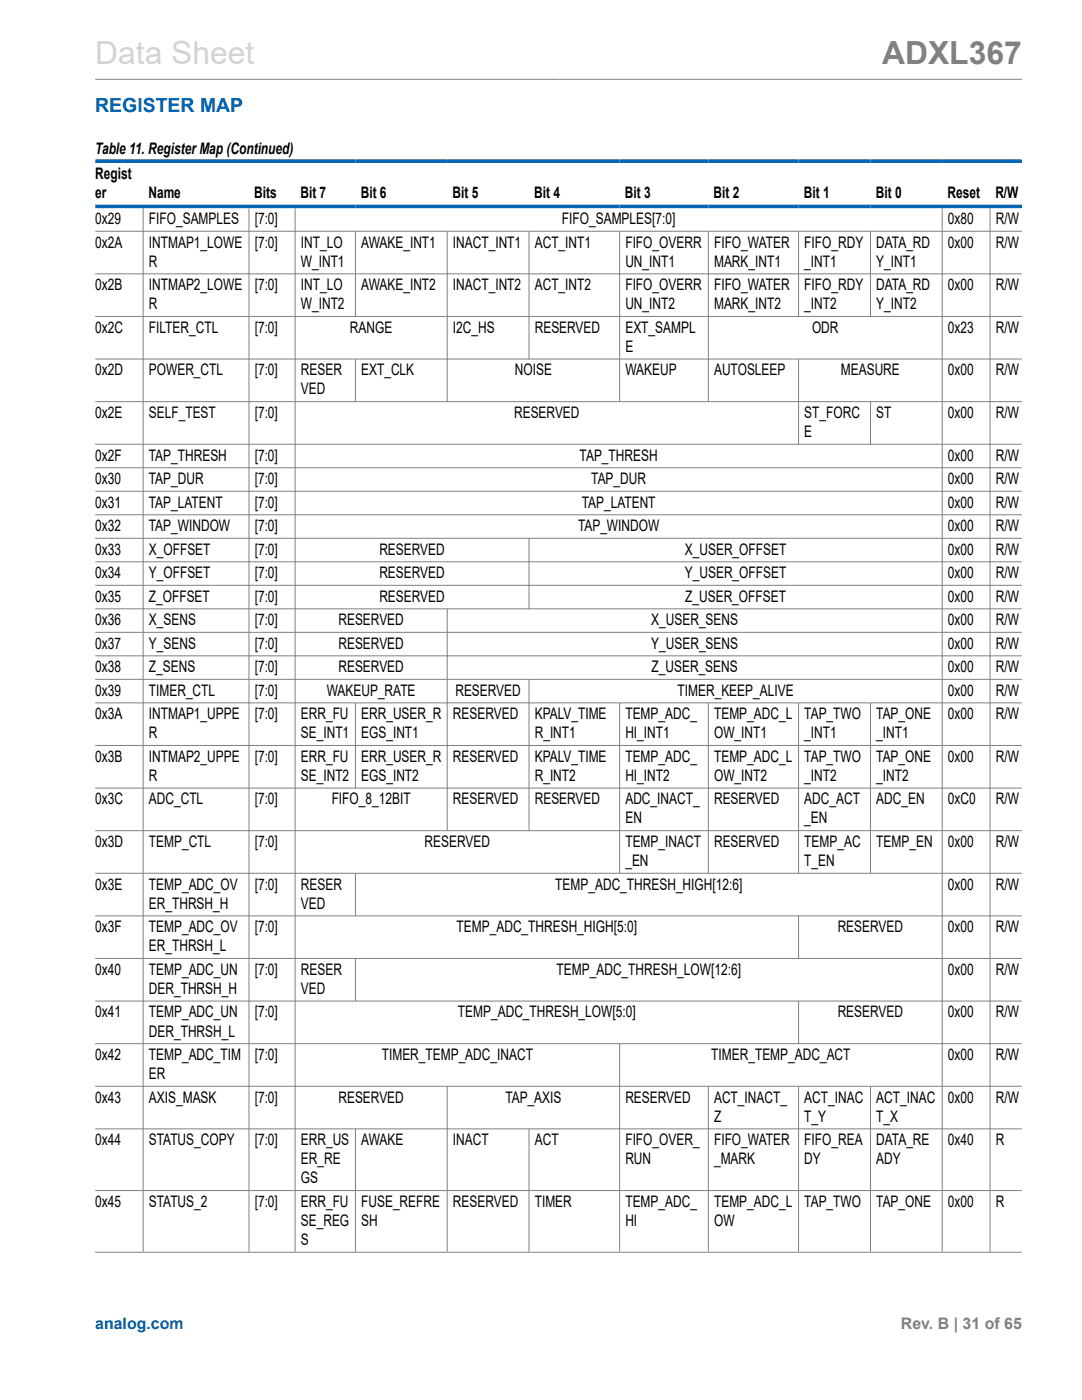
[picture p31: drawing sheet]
<svg xmlns="http://www.w3.org/2000/svg" width="216mm" height="279mm" viewBox="0 0 216 279" stroke-linecap="round" stroke-linejoin="round" font-family="sans-serif">
<defs><g id="words">
<text font-size="6.3" fill="#d3d3d3" x="19" y="12.7">Data Sheet</text>
<text font-size="6.3" fill="#808080" x="176" y="12.7">ADXL367</text>
<text font-size="3.9" fill="#0067b8" x="19" y="22.3">REGISTER MAP</text>
<g font-size="3.2">
<text x="19" y="30.8">Table 11. Register Map (Continued)</text>
<text x="19" y="35.7">Regist</text>
<text x="19" y="39.5">er</text>
<text x="29.6" y="39.5">Name</text>
<text x="50.7" y="39.5">Bits</text>
<text x="59.9" y="39.5">Bit 7</text>
<text x="72" y="39.5">Bit 6</text>
<text x="90.3" y="39.5">Bit 5</text>
<text x="106.6" y="39.5">Bit 4</text>
<text x="124.7" y="39.5">Bit 3</text>
<text x="142.4" y="39.5">Bit 2</text>
<text x="160.4" y="39.5">Bit 1</text>
<text x="174.8" y="39.5">Bit 0</text>
<text x="189.1" y="39.5">Reset</text>
<text x="198.6" y="39.5">R/W</text>
<text x="19" y="44.7">0x29</text>
<text x="29.7" y="44.7">FIFO_SAMPLES</text>
<text x="50.8" y="44.7">[7:0]</text>
<text x="112.1" y="44.7">FIFO_SAMPLES[7:0]</text>
<text x="189.2" y="44.7">0x80</text>
<text x="198.7" y="44.7">R/W</text>
<text x="19" y="49.4">0x2A</text>
<text x="29.7" y="49.4">INTMAP1_LOWE</text>
<text x="29.7" y="53.2">R</text>
<text x="50.8" y="49.4">[7:0]</text>
<text x="60" y="49.4">INT_LO</text>
<text x="60" y="53.2">W_INT1</text>
<text x="72.1" y="49.4">AWAKE_INT1</text>
<text x="90.4" y="49.4">INACT_INT1</text>
<text x="106.7" y="49.4">ACT_INT1</text>
<text x="124.8" y="49.4">FIFO_OVERR</text>
<text x="124.8" y="53.2">UN_INT1</text>
<text x="142.5" y="49.4">FIFO_WATER</text>
<text x="142.5" y="53.2">MARK_INT1</text>
<text x="160.5" y="49.4">FIFO_RDY</text>
<text x="160.5" y="53.2">_INT1</text>
<text x="174.9" y="49.4">DATA_RD</text>
<text x="174.9" y="53.2">Y_INT1</text>
<text x="189.2" y="49.4">0x00</text>
<text x="198.7" y="49.4">R/W</text>
<text x="19" y="57.9">0x2B</text>
<text x="29.7" y="57.9">INTMAP2_LOWE</text>
<text x="50.8" y="57.9">[7:0]</text>
<text x="60" y="57.9">INT_LO</text>
<text x="72.1" y="57.9">AWAKE_INT2</text>
<text x="90.4" y="57.9">INACT_INT2</text>
<text x="106.7" y="57.9">ACT_INT2</text>
<text x="124.8" y="57.9">FIFO_OVERR</text>
<text x="142.5" y="57.9">FIFO_WATER</text>
<text x="160.5" y="57.9">FIFO_RDY</text>
<text x="174.9" y="57.9">DATA_RD</text>
<text x="189.2" y="57.9">0x00</text>
<text x="198.7" y="57.9">R/W</text>
<text x="29.7" y="61.7">R</text>
<text x="60" y="61.7">W_INT2</text>
<text x="124.8" y="61.7">UN_INT2</text>
<text x="142.5" y="61.7">MARK_INT2</text>
<text x="160.5" y="61.7">_INT2</text>
<text x="174.9" y="61.7">Y_INT2</text>
<text x="19" y="66.4">0x2C</text>
<text x="29.7" y="66.4">FILTER_CTL</text>
<text x="50.8" y="66.4">[7:0]</text>
<text x="69.8" y="66.4">RANGE</text>
<text x="90.4" y="66.4">I2C_HS</text>
<text x="106.7" y="66.4">RESERVED</text>
<text x="124.8" y="66.4">EXT_SAMPL</text>
<text x="124.8" y="70.2">E</text>
<text x="162" y="66.4">ODR</text>
<text x="189.2" y="66.4">0x23</text>
<text x="198.7" y="66.4">R/W</text>
<text x="19" y="74.9">0x2D</text>
<text x="29.7" y="74.9">POWER_CTL</text>
<text x="50.8" y="74.9">[7:0]</text>
<text x="60" y="74.9">RESER</text>
<text x="72.1" y="74.9">EXT_CLK</text>
<text x="102.7" y="74.9">NOISE</text>
<text x="124.8" y="74.9">WAKEUP</text>
<text x="142.5" y="74.9">AUTOSLEEP</text>
<text x="167.8" y="74.9">MEASURE</text>
<text x="189.2" y="74.9">0x00</text>
<text x="198.7" y="74.9">R/W</text>
<text x="19" y="83.4">0x2E</text>
<text x="29.7" y="83.4">SELF_TEST</text>
<text x="50.8" y="83.4">[7:0]</text>
<text x="60" y="78.7">VED</text>
<text x="102.6" y="83.4">RESERVED</text>
<text x="160.5" y="83.4">ST_FORC</text>
<text x="174.9" y="83.4">ST</text>
<text x="189.2" y="83.4">0x00</text>
<text x="198.7" y="83.4">R/W</text>
<text x="160.5" y="87.2">E</text>
<text x="19" y="91.9">0x2F</text>
<text x="29.7" y="91.9">TAP_THRESH</text>
<text x="50.8" y="91.9">[7:0]</text>
<text x="115.7" y="91.9">TAP_THRESH</text>
<text x="189.2" y="91.9">0x00</text>
<text x="198.7" y="91.9">R/W</text>
<text x="19" y="96.6">0x30</text>
<text x="19" y="101.3">0x31</text>
<text x="29.7" y="96.6">TAP_DUR</text>
<text x="29.7" y="101.3">TAP_LATENT</text>
<text x="50.8" y="96.6">[7:0]</text>
<text x="50.8" y="101.3">[7:0]</text>
<text x="116.1" y="101.3">TAP_LATENT</text>
<text x="118" y="96.6">TAP_DUR</text>
<text x="189.2" y="96.6">0x00</text>
<text x="189.2" y="101.3">0x00</text>
<text x="198.7" y="96.6">R/W</text>
<text x="198.7" y="101.3">R/W</text>
<text x="19" y="106">0x32</text>
<text x="29.7" y="106">TAP_WINDOW</text>
<text x="50.8" y="106">[7:0]</text>
<text x="115.3" y="106">TAP_WINDOW</text>
<text x="189.2" y="106">0x00</text>
<text x="198.7" y="106">R/W</text>
<text x="19" y="110.7">0x33</text>
<text x="29.7" y="110.7">X_OFFSET</text>
<text x="50.8" y="110.7">[7:0]</text>
<text x="75.7" y="110.7">RESERVED</text>
<text x="136.7" y="110.7">X_USER_OFFSET</text>
<text x="189.2" y="110.7">0x00</text>
<text x="198.7" y="110.7">R/W</text>
<text x="19" y="115.4">0x34</text>
<text x="29.7" y="115.4">Y_OFFSET</text>
<text x="50.8" y="115.4">[7:0]</text>
<text x="75.7" y="115.4">RESERVED</text>
<text x="136.7" y="115.4">Y_USER_OFFSET</text>
<text x="189.2" y="115.4">0x00</text>
<text x="198.7" y="115.4">R/W</text>
<text x="19" y="120.1">0x35</text>
<text x="19" y="124.8">0x36</text>
<text x="29.7" y="120.1">Z_OFFSET</text>
<text x="29.7" y="124.8">X_SENS</text>
<text x="50.8" y="120.1">[7:0]</text>
<text x="50.8" y="124.8">[7:0]</text>
<text x="67.5" y="124.8">RESERVED</text>
<text x="75.7" y="120.1">RESERVED</text>
<text x="130" y="124.8">X_USER_SENS</text>
<text x="136.7" y="120.1">Z_USER_OFFSET</text>
<text x="189.2" y="120.1">0x00</text>
<text x="189.2" y="124.8">0x00</text>
<text x="198.7" y="120.1">R/W</text>
<text x="198.7" y="124.8">R/W</text>
<text x="19" y="129.5">0x37</text>
<text x="29.7" y="129.5">Y_SENS</text>
<text x="50.8" y="129.5">[7:0]</text>
<text x="67.5" y="129.5">RESERVED</text>
<text x="130" y="129.5">Y_USER_SENS</text>
<text x="189.2" y="129.5">0x00</text>
<text x="198.7" y="129.5">R/W</text>
<text x="19" y="134.1">0x38</text>
<text x="29.7" y="134.1">Z_SENS</text>
<text x="50.8" y="134.1">[7:0]</text>
<text x="67.5" y="134.1">RESERVED</text>
<text x="130" y="134.1">Z_USER_SENS</text>
<text x="189.2" y="134.1">0x00</text>
<text x="198.7" y="134.1">R/W</text>
<text x="19" y="138.8">0x39</text>
<text x="19" y="143.5">0x3A</text>
<text x="29.7" y="138.8">TIMER_CTL</text>
<text x="29.7" y="143.5">INTMAP1_UPPE</text>
<text x="50.8" y="138.8">[7:0]</text>
<text x="50.8" y="143.5">[7:0]</text>
<text x="60" y="143.5">ERR_FU</text>
<text x="65.2" y="138.8">WAKEUP_RATE</text>
<text x="72.1" y="143.5">ERR_USER_R</text>
<text x="90.4" y="143.5">RESERVED</text>
<text x="90.9" y="138.8">RESERVED</text>
<text x="106.7" y="143.5">KPALV_TIME</text>
<text x="124.8" y="143.5">TEMP_ADC_</text>
<text x="135.2" y="138.8">TIMER_KEEP_ALIVE</text>
<text x="142.5" y="143.5">TEMP_ADC_L</text>
<text x="160.5" y="143.5">TAP_TWO</text>
<text x="174.9" y="143.5">TAP_ONE</text>
<text x="189.2" y="138.8">0x00</text>
<text x="189.2" y="143.5">0x00</text>
<text x="198.7" y="138.8">R/W</text>
<text x="198.7" y="143.5">R/W</text>
<text x="29.7" y="147.3">R</text>
<text x="60" y="147.3">SE_INT1</text>
<text x="72.1" y="147.3">EGS_INT1</text>
<text x="106.7" y="147.3">R_INT1</text>
<text x="124.8" y="147.3">HI_INT1</text>
<text x="142.5" y="147.3">OW_INT1</text>
<text x="160.5" y="147.3">_INT1</text>
<text x="174.9" y="147.3">_INT1</text>
<text x="19" y="152">0x3B</text>
<text x="29.7" y="152">INTMAP2_UPPE</text>
<text x="29.7" y="155.8">R</text>
<text x="50.8" y="152">[7:0]</text>
<text x="60" y="152">ERR_FU</text>
<text x="60" y="155.8">SE_INT2</text>
<text x="72.1" y="152">ERR_USER_R</text>
<text x="72.1" y="155.8">EGS_INT2</text>
<text x="90.4" y="152">RESERVED</text>
<text x="106.7" y="152">KPALV_TIME</text>
<text x="106.7" y="155.8">R_INT2</text>
<text x="124.8" y="152">TEMP_ADC_</text>
<text x="124.8" y="155.8">HI_INT2</text>
<text x="142.5" y="152">TEMP_ADC_L</text>
<text x="142.5" y="155.8">OW_INT2</text>
<text x="160.5" y="152">TAP_TWO</text>
<text x="160.5" y="155.8">_INT2</text>
<text x="174.9" y="152">TAP_ONE</text>
<text x="174.9" y="155.8">_INT2</text>
<text x="189.2" y="152">0x00</text>
<text x="198.7" y="152">R/W</text>
<text x="19" y="160.5">0x3C</text>
<text x="29.7" y="160.5">ADC_CTL</text>
<text x="50.8" y="160.5">[7:0]</text>
<text x="66.2" y="160.5">FIFO_8_12BIT</text>
<text x="90.4" y="160.5">RESERVED</text>
<text x="106.7" y="160.5">RESERVED</text>
<text x="124.8" y="160.5">ADC_INACT_</text>
<text x="142.5" y="160.5">RESERVED</text>
<text x="160.5" y="160.5">ADC_ACT</text>
<text x="174.9" y="160.5">ADC_EN</text>
<text x="189.2" y="160.5">0xC0</text>
<text x="198.7" y="160.5">R/W</text>
<text x="124.8" y="164.3">EN</text>
<text x="160.5" y="164.3">_EN</text>
<text x="19" y="169">0x3D</text>
<text x="29.7" y="169">TEMP_CTL</text>
<text x="50.8" y="169">[7:0]</text>
<text x="84.7" y="169">RESERVED</text>
<text x="124.8" y="169">TEMP_INACT</text>
<text x="124.8" y="172.8">_EN</text>
<text x="142.5" y="169">RESERVED</text>
<text x="160.5" y="169">TEMP_AC</text>
<text x="160.5" y="172.8">T_EN</text>
<text x="174.9" y="169">TEMP_EN</text>
<text x="189.2" y="169">0x00</text>
<text x="198.7" y="169">R/W</text>
<text x="19" y="177.5">0x3E</text>
<text x="29.7" y="177.5">TEMP_ADC_OV</text>
<text x="50.8" y="177.5">[7:0]</text>
<text x="60" y="177.5">RESER</text>
<text x="110.8" y="177.5">TEMP_ADC_THRESH_HIGH[12:6]</text>
<text x="189.2" y="177.5">0x00</text>
<text x="198.7" y="177.5">R/W</text>
<text x="29.7" y="181.3">ER_THRSH_H</text>
<text x="60" y="181.3">VED</text>
<text x="19" y="186">0x3F</text>
<text x="29.7" y="186">TEMP_ADC_OV</text>
<text x="29.7" y="189.9">ER_THRSH_L</text>
<text x="50.8" y="186">[7:0]</text>
<text x="91.1" y="186">TEMP_ADC_THRESH_HIGH[5:0]</text>
<text x="167.1" y="186">RESERVED</text>
<text x="189.2" y="186">0x00</text>
<text x="198.7" y="186">R/W</text>
<text x="19" y="194.5">0x40</text>
<text x="29.7" y="194.5">TEMP_ADC_UN</text>
<text x="50.8" y="194.5">[7:0]</text>
<text x="60" y="194.5">RESER</text>
<text x="111.1" y="194.5">TEMP_ADC_THRESH_LOW[12:6]</text>
<text x="189.2" y="194.5">0x00</text>
<text x="198.7" y="194.5">R/W</text>
<text x="19" y="203">0x41</text>
<text x="29.7" y="198.4">DER_THRSH_H</text>
<text x="29.7" y="203">TEMP_ADC_UN</text>
<text x="50.8" y="203">[7:0]</text>
<text x="60" y="198.4">VED</text>
<text x="91.4" y="203">TEMP_ADC_THRESH_LOW[5:0]</text>
<text x="167.1" y="203">RESERVED</text>
<text x="189.2" y="203">0x00</text>
<text x="198.7" y="203">R/W</text>
<text x="29.7" y="206.9">DER_THRSH_L</text>
<text x="19" y="211.5">0x42</text>
<text x="29.7" y="211.5">TEMP_ADC_TIM</text>
<text x="29.7" y="215.4">ER</text>
<text x="50.8" y="211.5">[7:0]</text>
<text x="76.2" y="211.5">TIMER_TEMP_ADC_INACT</text>
<text x="141.9" y="211.5">TIMER_TEMP_ADC_ACT</text>
<text x="189.2" y="211.5">0x00</text>
<text x="198.7" y="211.5">R/W</text>
<text x="19" y="220">0x43</text>
<text x="29.7" y="220">AXIS_MASK</text>
<text x="50.8" y="220">[7:0]</text>
<text x="67.5" y="220">RESERVED</text>
<text x="100.8" y="220">TAP_AXIS</text>
<text x="124.8" y="220">RESERVED</text>
<text x="142.5" y="220">ACT_INACT_</text>
<text x="160.5" y="220">ACT_INAC</text>
<text x="174.9" y="220">ACT_INAC</text>
<text x="189.2" y="220">0x00</text>
<text x="198.7" y="220">R/W</text>
<text x="142.5" y="223.9">Z</text>
<text x="160.5" y="223.9">T_Y</text>
<text x="174.9" y="223.9">T_X</text>
<text x="19" y="228.6">0x44</text>
<text x="29.7" y="228.6">STATUS_COPY</text>
<text x="50.8" y="228.6">[7:0]</text>
<text x="60" y="228.6">ERR_US</text>
<text x="60" y="232.4">ER_RE</text>
<text x="72.1" y="228.6">AWAKE</text>
<text x="90.4" y="228.6">INACT</text>
<text x="106.7" y="228.6">ACT</text>
<text x="124.8" y="228.6">FIFO_OVER_</text>
<text x="124.8" y="232.4">RUN</text>
<text x="142.5" y="228.6">FIFO_WATER</text>
<text x="142.5" y="232.4">_MARK</text>
<text x="160.5" y="228.6">FIFO_REA</text>
<text x="160.5" y="232.4">DY</text>
<text x="174.9" y="228.6">DATA_RE</text>
<text x="174.9" y="232.4">ADY</text>
<text x="189.2" y="228.6">0x40</text>
<text x="198.7" y="228.6">R</text>
<text x="60" y="236.2">GS</text>
<text x="19" y="240.9">0x45</text>
<text x="29.7" y="240.9">STATUS_2</text>
<text x="50.8" y="240.9">[7:0]</text>
<text x="60" y="240.9">ERR_FU</text>
<text x="60" y="244.7">SE_REG</text>
<text x="72.1" y="240.9">FUSE_REFRE</text>
<text x="72.1" y="244.7">SH</text>
<text x="90.4" y="240.9">RESERVED</text>
<text x="106.7" y="240.9">TIMER</text>
<text x="124.8" y="244.7">HI</text>
<text x="124.8" y="240.9">TEMP_ADC_</text>
<text x="142.5" y="240.9">TEMP_ADC_L</text>
<text x="142.5" y="244.7">OW</text>
<text x="160.5" y="240.9">TAP_TWO</text>
<text x="174.9" y="240.9">TAP_ONE</text>
<text x="189.2" y="240.9">0x00</text>
<text x="198.7" y="240.9">R</text>
<text x="60" y="248.5">S</text>
</g>
<text font-size="3.2" fill="#0067b8" x="19" y="265.3">analog.com</text>
<text font-size="3.2" fill="#808080" x="179.8" y="265.3">Rev. B | 31 of 65</text>
</g></defs>
<g fill="none" stroke="#808080" stroke-width=".2">
<path d="M19 15.8h184.9M19 46.2h184.9M19 54.7h184.9M28.6 41.5v208.3M49.7 41.5v208.3M58.9 41.5v208.3M70.9 46.2v17M89.2 46.2v34M105.6 46.2v25.5M123.6 46.2v34M141.3 46.2v34M159.3 46.2v17"/>
<path d="M173.7 46.2v17M188 41.5v208.3M197.5 41.5v208.3M19 63.2h184.9M19 71.7h184.9M70.9 71.7v8.5M159.3 71.7v17M19 80.2h184.9M19 88.7h184.9M19 93.4h184.9M19 98h184.9M173.7 80.2v8.5"/>
<path d="M19 102.7h184.9M19 107.4h184.9M19 112.1h184.9M19 116.8h184.9M105.6 107.4v14.2M19 121.5h184.9M19 126.2h184.9M19 130.9h184.9M19 135.6h184.9M89.2 121.5v44.4M105.6 135.6v30.3M19 140.3h184.9"/>
<path d="M19 148.8h184.9M19 157.3h184.9M70.9 140.3v17.1M123.6 140.3v34.1M141.3 140.3v34.1M159.3 140.3v34.1M173.7 140.3v34.1M19 165.8h184.9M19 174.3h184.9M70.9 174.3v8.6M19 182.8h184.9M19 191.3h184.9"/>
<path d="M19 199.8h184.9M70.9 191.3v8.6M159.3 182.8v8.6M159.3 199.8v8.6M19 208.3h184.9M19 216.8h184.9M89.2 216.8v33M123.6 208.3v41.5M141.3 216.8v33M159.3 216.8v33M173.7 216.8v33M19 225.3h184.9"/>
<path d="M19 237.6h184.9M70.9 225.3v24.5M105.6 225.3v24.5M19 249.9h184.9"/>
</g>
<path d="M19 32.2h184.9M19 41.2h184.9" fill="none" stroke="#0067b8" stroke-width=".71"/>
<use href="#words"/>
</svg>
